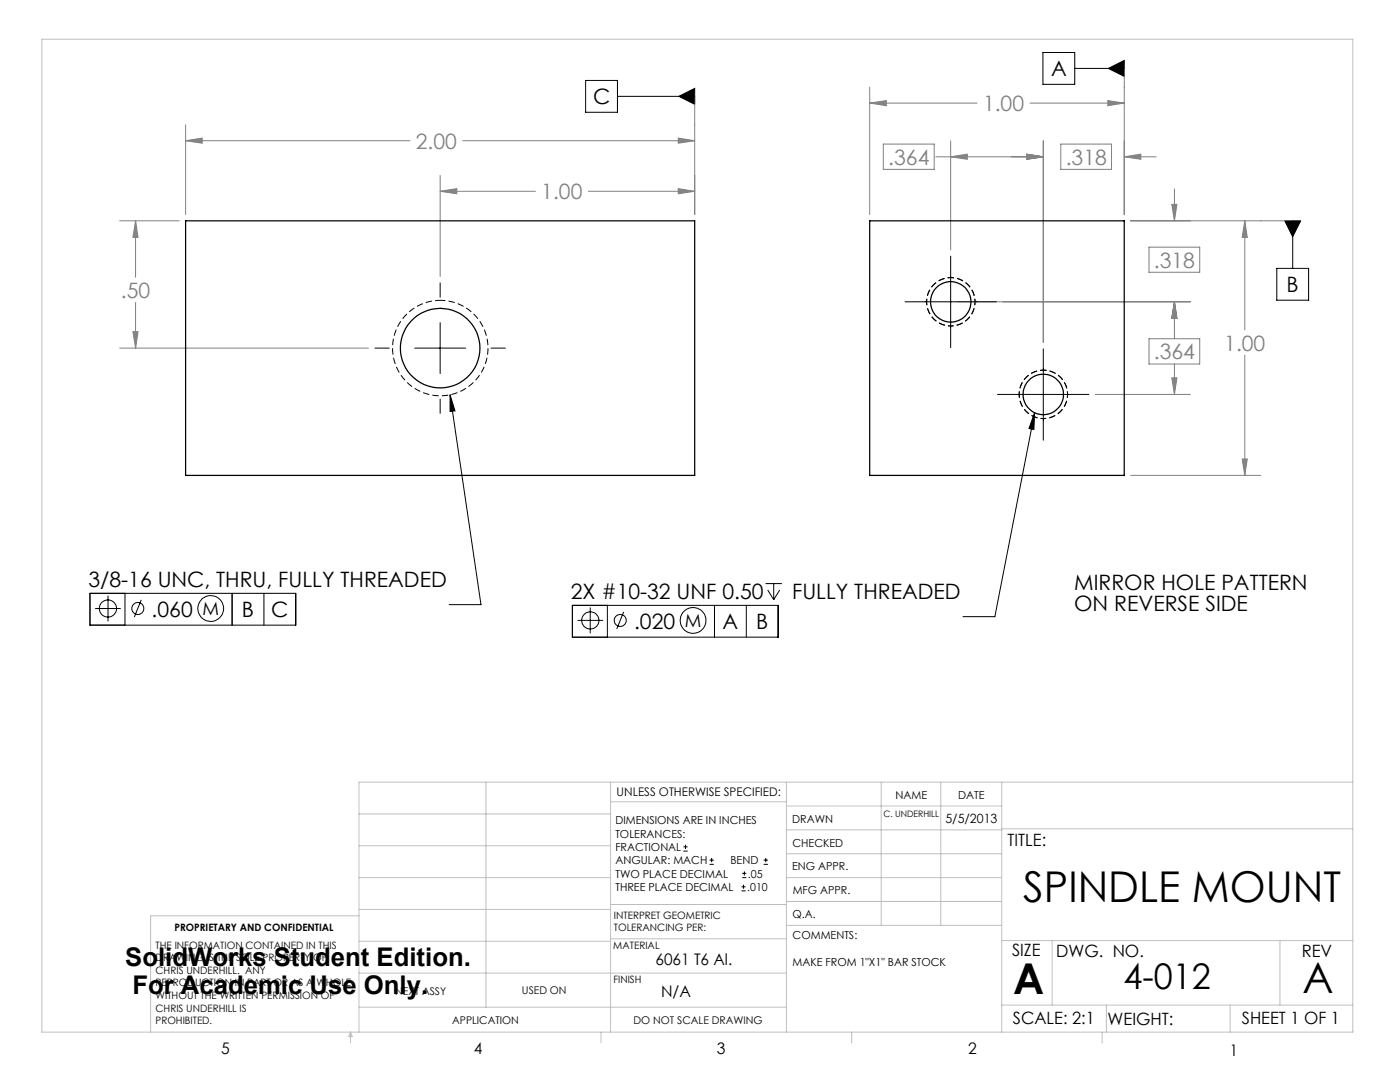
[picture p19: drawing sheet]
<svg xmlns="http://www.w3.org/2000/svg" width="279mm" height="216mm" viewBox="0 0 279 216" stroke-linecap="round" stroke-linejoin="round" font-family="sans-serif">
<defs><g id="words">
<g font-size="8.5">
<text x="204.2" y="179.9">SPINDLE MOUNT</text>
<text x="202.2" y="198.3">A</text>
<text x="260" y="198.1">A</text>
</g>
<text font-size="7.1" x="224.2" y="197.4">4-012</text>
<g font-size="5.1">
<text x="25" y="192.8">SolidWorks Student Edition.</text>
<text x="26.4" y="198.4">For Academic Use Only.</text>
</g>
<g font-size="4.2">
<text x="209.8" y="15.2">A</text>
<text x="118.4" y="20.8">C</text>
<text x="256.8" y="58.3">B</text>
<text x="17.7" y="117.1">3/8-16 UNC, THRU, FULLY THREADED</text>
<text x="113.9" y="119.5">2X #10-32 UNF 0.50</text>
<text x="158.1" y="119.5">FULLY THREADED</text>
<text x="214.4" y="117.8">MIRROR HOLE PATTERN</text>
<text x="30.3" y="123.2">.060</text>
<text x="48.3" y="123.2">B</text>
<text x="54.1" y="123.2">C</text>
<text x="126.5" y="125.5">.020</text>
<text x="144.2" y="125.5">A</text>
<text x="150.9" y="125.5">B</text>
<text x="214.4" y="122">ON REVERSE SIDE</text>
</g>
<g font-size="4.2" fill="#808080">
<text x="196.2" y="22.2">1.00</text>
<text x="83" y="29.7">2.00</text>
<text x="177.3" y="32.9">.364</text>
<text x="212.7" y="32.9">.318</text>
<text x="108" y="39.7">1.00</text>
<text x="230.3" y="53.4">.318</text>
<text x="24.1" y="59.4">.50</text>
<text x="230.3" y="71.7">.364</text>
<text x="244.3" y="69.9">1.00</text>
</g>
<g font-size="3.6">
<text x="40.4" y="122.7">M</text>
<text x="136.7" y="125.1">M</text>
</g>
<g font-size="3.4">
<text x="201.1" y="168.8">TITLE:</text>
<text x="202" y="190.8">SIZE</text>
<text x="210.8" y="190.9">DWG. NO.</text>
<text x="259.8" y="191">REV</text>
<text x="202.1" y="204.4">SCALE: 2:1</text>
<text x="221" y="204.5">WEIGHT:</text>
<text x="247.8" y="204.4">SHEET 1 OF 1</text>
</g>
<g font-size="3.2">
<text x="130.8" y="192.5">6061 T6 Al.</text>
<text x="131.9" y="198.9">N/A</text>
<text x="44.2" y="210.4">5</text>
<text x="94.6" y="210.3">4</text>
<text x="143.1" y="210.4">3</text>
<text x="193.2" y="210.3">2</text>
<text x="245.4" y="210.6">1</text>
</g>
<text font-size="2.5" x="188.7" y="164.2">5/5/2013</text>
<text font-size="2.4" x="123.1" y="158.9">UNLESS OTHERWISE SPECIFIED:</text>
<g font-size="2.2">
<text x="178.7" y="159.4">NAME</text>
<text x="191.2" y="159.4">DATE</text>
<text x="122.8" y="164.5">DIMENSIONS ARE IN INCHES</text>
<text x="122.8" y="167.1">TOLERANCES:</text>
<text x="158.1" y="164.2">DRAWN</text>
<text x="122.8" y="169.8">FRACTIONAL</text>
<text x="122.8" y="172.5">ANGULAR: MACH</text>
<text x="145.8" y="172.5">BEND</text>
<text x="158.1" y="173.7">ENG APPR.</text>
<text x="158.2" y="169.1">CHECKED</text>
<text x="122.8" y="177.8">THREE PLACE DECIMAL</text>
<text x="122.8" y="175.1">TWO PLACE DECIMAL</text>
<text x="149.1" y="177.8">.010</text>
<text x="149.3" y="175.1">.05</text>
<text x="158.2" y="178.4">MFG APPR.</text>
<text x="158.2" y="183.2">Q.A.</text>
<text x="158.2" y="187.4">COMMENTS:</text>
<text x="158.2" y="192.7">MAKE FROM 1&quot;X1&quot; BAR STOCK</text>
</g>
<g font-size="2.1">
<text x="78.8" y="198.5">NEXT ASSY</text>
<text x="104.2" y="198.4">USED ON</text>
<text x="90.2" y="204.3">APPLICATION</text>
<text x="126.4" y="204.3">DO NOT SCALE DRAWING</text>
</g>
<g font-size="2">
<text x="34.8" y="185.7">PROPRIETARY AND CONFIDENTIAL</text>
<text x="122.5" y="183.3">INTERPRET GEOMETRIC</text>
<text x="122.5" y="185.9">TOLERANCING PER:</text>
<text x="31.1" y="189.3">THE INFORMATION CONTAINED IN THIS</text>
<text x="31.1" y="191.8">DRAWING IS THE SOLE PROPERTY OF</text>
<text x="122.4" y="189.4">MATERIAL</text>
<text x="31.1" y="194.3">CHRIS UNDERHILL. ANY</text>
<text x="31.1" y="196.8">REPRODUCTION IN PART OR AS A WHOLE</text>
<text x="122.4" y="196.2">FINISH</text>
<text x="31.1" y="199.4">WITHOUT THE WRITTEN PERMISSION OF</text>
<text x="31.1" y="201.9">CHRIS UNDERHILL IS</text>
<text x="31.1" y="204.4">PROHIBITED.</text>
</g>
<text font-size="1.8" x="176.3" y="163.1">C. UNDERHILL</text>
</g></defs>
<g fill="none" stroke="#000" stroke-width=".2">
<path d="M116.9 16.1h6.3v6.3h-6.3zM123.2 19.2h15.4M135.5 19.2l3.1-1.6v3.2zM208.1 10.5h6.4v6.3h-6.4zM214.5 13.7h9.9M221.2 13.7l3.2-1.6v3.1zM87.8 56.4v2.9M189.7 51.1v18.3M254.8 53.6h6.4v6.3h-6.4zM256.4 44.1h3.2l-1.6 3.1zM258 44.1v9.5M74.8 69.5h2.9"/>
<path d="M82.8 69.5h10.1M87.8 64.4v10.1M87.8 79.6v2.9M89.8 78.8l6.2 41.8h-6.4M89.8 78.8l1 3.2-1 .1zM98 69.5h2.9M180.6 60.2h18.3M199.1 78.7h18.2M208.2 69.6v18.2M206.5 82.3l-8 40.7h-6.3M206.5 82.3l-.2 3.4-.9-.2zM18 118.4h41v6.3h-41z"/>
<path d="M21.6 118.9v5.1M24.9 118.4v6.3M28.2 119.7l-1.4 3.4M46.3 118.4v6.3M52.7 118.4v6.3M152.8 116.5h3.2M153.2 117.7l1.2 2M154.4 116.5v3.2M155.6 117.7l-1.2 2M19 121.4h5.1M114.2 120.8h41.1v6.3h-41.1zM115.3 123.8h5.1"/>
<path d="M117.8 121.2v5.2M121.2 120.8v6.3M124.5 122.1l-1.4 3.4M142.6 120.8v6.3M148.9 120.8v6.3M136.4 169.8h.8M136.4 169h.8M136.8 168.6v.8M141.6 172.5h.9M141.6 171.6h.9M142 171.2v.8M148 177.8h.8"/>
<path d="M148 177h.8M148.1 175.1h.8M148.1 174.3h.8M148.4 176.5v.8M148.6 173.9v.8M152.4 172.5h.8M152.4 171.6h.8M152.8 171.2v.8"/>
<circle cx="21.5" cy="121.4" r="1.71"/>
<circle cx="27.5" cy="121.4" r="1.2"/>
<circle cx="42.1" cy="121.4" r="2.57"/>
<circle cx="117.8" cy="123.8" r="1.72"/>
<circle cx="123.8" cy="123.8" r="1.2"/>
<circle cx="138.3" cy="123.8" r="2.57"/>
</g>
<g fill="none" stroke="#808080" stroke-width=".2">
<path d="M138.6 19.2v23.6M173.6 17.4v25.4M224.4 13.7v29.1M37 28.1l3.4-.5v1zM37 24.9v17.9M37 28.1h44.8M87.8 38.2l3.4-.6v1.1zM87.8 35v20.2M87.8 38.2h19.1M92.4 28.1h46.2M117.4 38.2h21.2M135.4 27.6l3.2 .5-3.2 .5z"/>
<path d="M135.4 37.6l3.2 .6-3.2 .5zM173.6 20.6l3.3-.5v1zM173.6 20.6h21.4M176.3 28.8h10.1v5h-10.1zM186.8 31.3h21.4M189.7 31.3l3.3-.5v1zM189.7 28.1v21.7M204.9 30.8l3.3 .5-3.3 .5zM205.6 20.6h18.8M208.2 28.1v40.2M211.7 28.8h10.1v5h-10.1zM221.1 20.1l3.3 .5-3.3 .5z"/>
<path d="M224.4 31.3l3.3-.5v1zM224.4 31.3h6.3M234.4 37.7v6.4M23.9 44.1h11.9M27.1 44.1l.5 3.3h-1.1zM27.1 44.1v11.2M225.6 44.1h32.4M229.3 49.3h10.1v5h-10.1zM233.9 40.8h1l-.5 3.3zM248.4 44.1l.5 3.3h-1zM248.4 44.1v21.7M23.9 69.5h49.7"/>
<path d="M26.5 66.2h1.1l-.5 3.3zM27.1 60.4v9.1M191 60.2h46.6M218.6 78.7h19M229.3 67.6h10.1v5h-10.1zM233.9 75.4h1l-.5 3.3zM234.4 60.2l.5 3.3h-1zM234.4 60.2v7.4M234.4 72.6v6.1M248.4 70.9v24M225.6 94.9h26M247.9 91.6h1l-.5 3.3z"/>
</g>
<path d="M87.9 59.9a9.5 9.5 0 0 0-8.4 14.1 9.5 9.5 0 0 0 16.3 .7 9.5 9.5 0 0 0-7.1-14.7l-.8-.1" fill="none" stroke="#000" stroke-width=".2" stroke-dasharray="1.3 .6" stroke-dashoffset=".2" stroke-linecap="butt"/>
<path d="M189.8 65a4.8 4.8 0 0 1-4.3-7.1 4.8 4.8 0 0 1 8.3-.3 4.8 4.8 0 0 1-3.7 7.4h-.3M189.8 65a4.8 4.8 0 0 0 4.2-7.1 4.8 4.8 0 0 0-8.3-.3 4.8 4.8 0 0 0 3.7 7.4h.4M208.2 83.5a4.8 4.8 0 0 1-4.2-7.1 4.8 4.8 0 0 1 8.3-.3 4.8 4.8 0 0 1-3.8 7.4h-.3M208.2 83.5a4.8 4.8 0 0 0 4.3-7.1 4.8 4.8 0 0 0-8.3-.3 4.8 4.8 0 0 0 3.7 7.4h.3" fill="none" stroke="#000" stroke-width=".2" stroke-dasharray="1.3 .6" stroke-dashoffset=".7" stroke-linecap="butt"/>
<g fill="none" stroke="#c0c0c0" stroke-width=".2">
<path d="M8.4 7.8h261.6v198.2h-261.6zM97 156.1v44.9M121.8 156.1v49.9M121.8 160h35.2M157 156.1v49.9M175.9 156.1v28.5M187.7 156.1v28.5M199.9 156.1v49.9M270 156.1h-198.4v49.9M71.6 175.1h50.2M71.6 168.8h50.2M71.6 162.4h50.2"/>
<path d="M157 170.4h42.9M157 165.6h42.9M157 160.8h42.9M157 175.1h42.9M157 179.9h42.9M199.9 165.4h70.1M71.6 194.2h85.4M71.6 187.8h50.2M71.6 181.5h50.2M71.6 182.7h-41.5v23.3M121.8 187.3h35.2M121.8 180.5h35.2"/>
<path d="M157 184.6h42.9M199.9 187.7h70.1M210 187.7v12.9M255.4 187.7v12.9M70 206v2.1M70 206l.3 .8h-.7zM71.6 201h85.4M119.9 206v2.1M170 206v2.1M199.9 200.6h70.1M220 206v2.1M220.8 200.6v5.4"/>
<path d="M245.5 200.6v5.4"/>
</g>
<path d="M135.4 27.6l3.2 .5-3.2 .5zM37 28.1l3.4-.5v1zM27.1 44.1l.5 3.3h-1.1zM26.5 66.2h1.1l-.5 3.3zM135.4 37.6l3.2 .6-3.2 .5zM87.8 38.2l3.4-.6v1.1zM221.1 20.1l3.3 .5-3.3 .5zM173.6 20.6l3.3-.5v1zM247.9 91.6h1l-.5 3.3zM248.4 44.1l.5 3.3h-1zM224.4 31.3l3.3-.5v1zM204.9 30.8l3.3 .5-3.3 .5zM204.9 30.8l3.3 .5-3.3 .5zM189.7 31.3l3.3-.5v1zM233.9 40.8h1l-.5 3.3zM234.4 60.2l.5 3.3h-1zM234.4 60.2l.5 3.3h-1zM233.9 75.4h1l-.5 3.3z" fill="#808080"/>
<path d="M89.8 78.8l1 3.2-1 .1zM135.5 19.2l3.1 1.6v-3.2zM206.5 82.3l-.2 3.4-.9-.2zM221.2 13.7l3.2 1.5v-3.1zM256.4 44.1l1.6 3.1 1.6-3.1z" fill="#000"/>
<g fill="none" stroke="#000" stroke-width=".25">
<path d="M37 44.1h101.6v50.8h-101.6zM173.6 44.1h50.8v50.8h-50.8z"/>
<circle cx="87.8" cy="69.5" r="7.9"/>
<circle cx="189.7" cy="60.2" r="4"/>
<circle cx="208.2" cy="78.7" r="4"/>
</g>
<use href="#words"/>
</svg>
